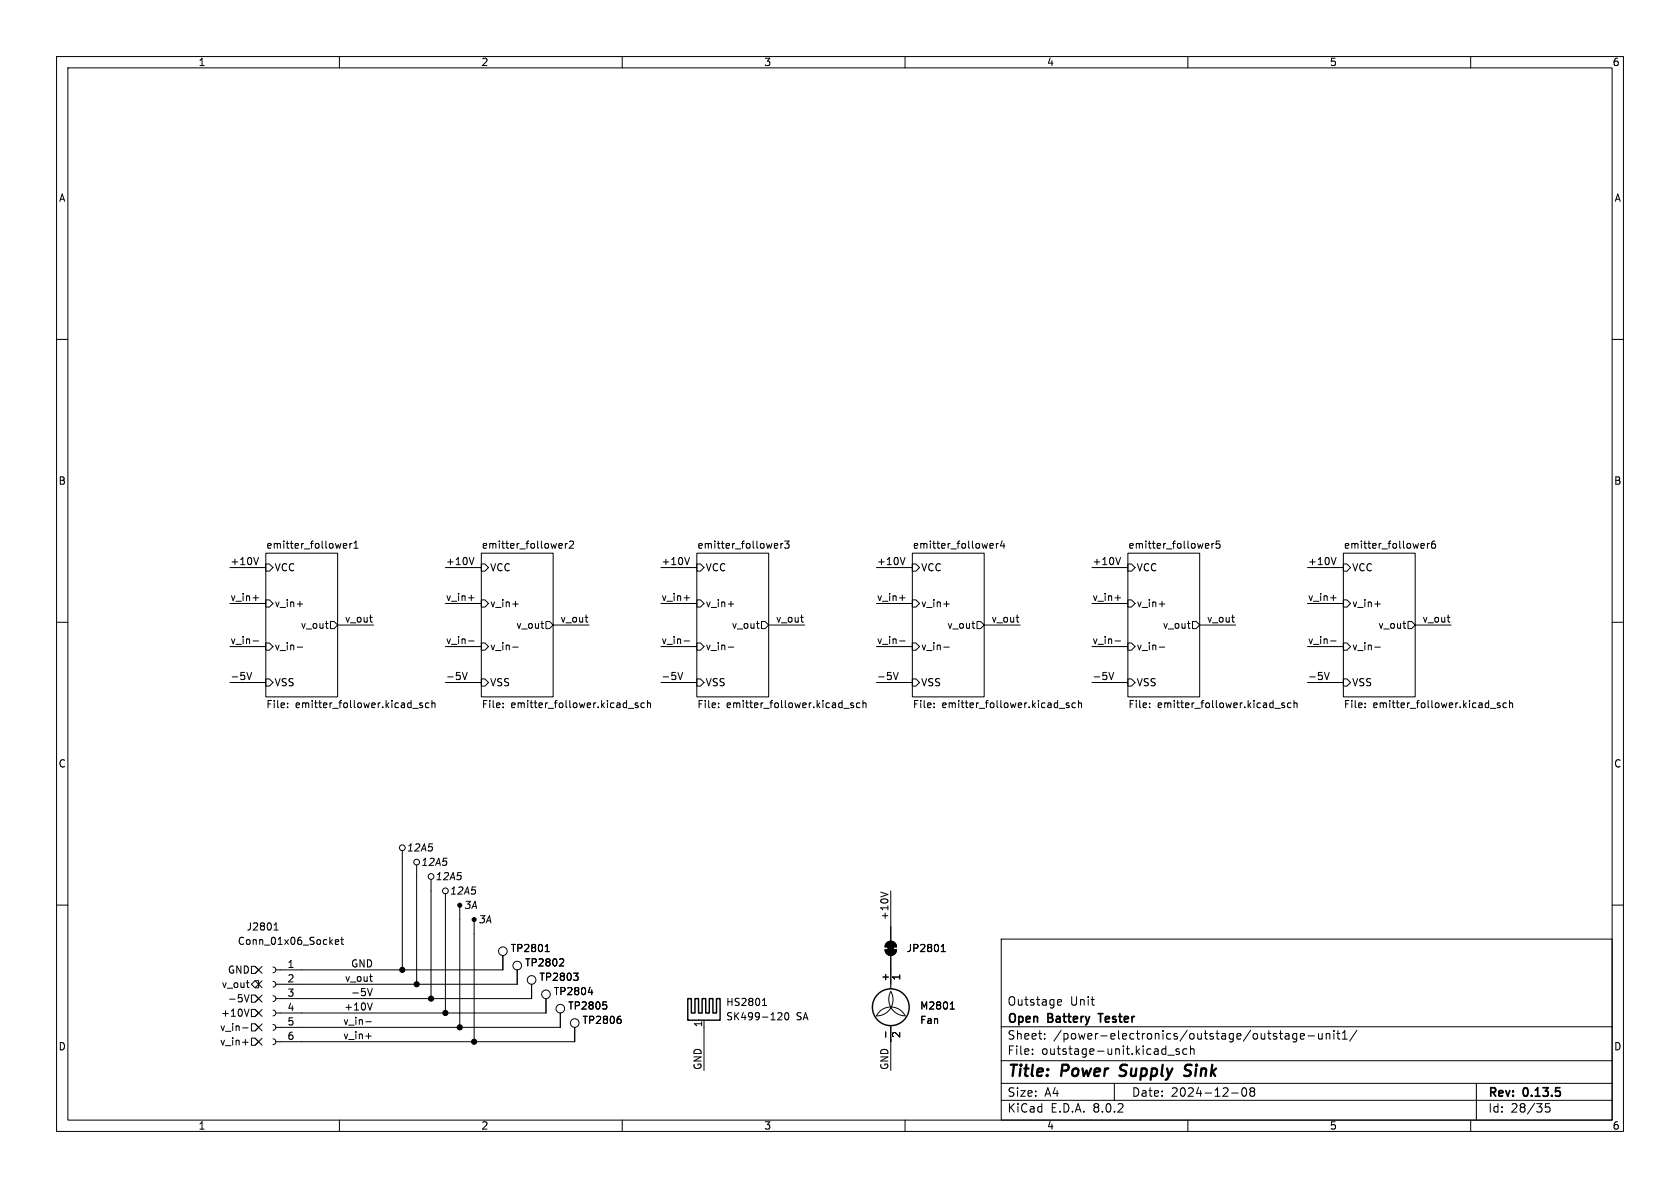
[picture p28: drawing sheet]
<svg xmlns="http://www.w3.org/2000/svg" width="297mm" height="210mm" viewBox="0 0 297 210" stroke-linecap="round" stroke-linejoin="round" font-family="sans-serif">
<defs><g id="words">
<g font-size="2.8">
<text x="178" y="190.9">Title:</text>
<text x="187.7" y="190.9">Power</text>
<text x="198.8" y="190.9">Supply</text>
<text x="211.1" y="190.9">Sink</text>
</g>
<g font-size="2.1">
<text x="178" y="178">Outstage</text>
<text x="189.2" y="178">Unit</text>
<text x="178" y="184">Sheet:</text>
<text x="178" y="181.2">Open</text>
<text x="185.3" y="181.2">Battery</text>
<text x="186.2" y="184">/power-electronics/outstage/outstage-unit1/</text>
<text x="195" y="181.2">Tester</text>
<text x="178" y="186.7">File:</text>
<text x="184.1" y="186.7">outstage-unit.kicad_sch</text>
<text x="178" y="196.9">KiCad</text>
<text x="178" y="194.1">Size:</text>
<text x="184.7" y="194.1">A4</text>
<text x="185.7" y="196.9">E.D.A.</text>
<text x="193.3" y="196.9">8.0.2</text>
<text x="200" y="194.1">Date:</text>
<text x="207" y="194.1">2024-12-08</text>
<text x="263" y="194.3">Rev:</text>
<text x="263" y="196.9">Id:</text>
<text x="267.1" y="196.9">28/35</text>
<text x="269.4" y="194.3">0.13.5</text>
</g>
<g font-size="1.8">
<text x="35" y="11.9">1</text>
<text x="85" y="11.9">2</text>
<text x="135" y="11.9">3</text>
<text x="185" y="11.9">4</text>
<text x="235" y="11.9">5</text>
<text x="285" y="11.9">6</text>
<text x="10.3" y="35.9">A</text>
<text x="285.3" y="35.9">A</text>
<text x="10.3" y="85.9">B</text>
<text x="285.3" y="85.9">B</text>
<text x="40.6" y="100">+10V</text>
<text x="47" y="97.1">emitter_follower1</text>
<text x="48.5" y="101.2">VCC</text>
<text x="78.7" y="100">+10V</text>
<text x="85.1" y="97.1">emitter_follower2</text>
<text x="86.6" y="101.2">VCC</text>
<text x="116.8" y="100">+10V</text>
<text x="123.2" y="97.1">emitter_follower3</text>
<text x="124.7" y="101.2">VCC</text>
<text x="154.9" y="100">+10V</text>
<text x="161.3" y="97.1">emitter_follower4</text>
<text x="162.8" y="101.2">VCC</text>
<text x="193" y="100">+10V</text>
<text x="199.4" y="97.1">emitter_follower5</text>
<text x="200.9" y="101.2">VCC</text>
<text x="231.1" y="100">+10V</text>
<text x="237.5" y="97.1">emitter_follower6</text>
<text x="239" y="101.2">VCC</text>
<text x="40.6" y="106.3">v_in+</text>
<text x="48.5" y="107.5">v_in+</text>
<text x="78.7" y="106.3">v_in+</text>
<text x="86.6" y="107.5">v_in+</text>
<text x="116.8" y="106.3">v_in+</text>
<text x="124.7" y="107.5">v_in+</text>
<text x="154.9" y="106.3">v_in+</text>
<text x="162.8" y="107.5">v_in+</text>
<text x="193" y="106.3">v_in+</text>
<text x="200.9" y="107.5">v_in+</text>
<text x="231.1" y="106.3">v_in+</text>
<text x="239" y="107.5">v_in+</text>
<text x="40.6" y="114">v_in-</text>
<text x="53.1" y="111.4">v_out</text>
<text x="60.9" y="110.1">v_out</text>
<text x="78.7" y="114">v_in-</text>
<text x="91.2" y="111.4">v_out</text>
<text x="99" y="110.1">v_out</text>
<text x="116.8" y="114">v_in-</text>
<text x="129.3" y="111.4">v_out</text>
<text x="137.1" y="110.1">v_out</text>
<text x="154.9" y="114">v_in-</text>
<text x="167.4" y="111.4">v_out</text>
<text x="175.2" y="110.1">v_out</text>
<text x="193" y="114">v_in-</text>
<text x="205.5" y="111.4">v_out</text>
<text x="213.3" y="110.1">v_out</text>
<text x="231.1" y="114">v_in-</text>
<text x="243.6" y="111.4">v_out</text>
<text x="251.4" y="110.1">v_out</text>
<text x="48.5" y="115.2">v_in-</text>
<text x="86.6" y="115.2">v_in-</text>
<text x="124.7" y="115.2">v_in-</text>
<text x="162.8" y="115.2">v_in-</text>
<text x="200.9" y="115.2">v_in-</text>
<text x="239" y="115.2">v_in-</text>
<text x="40.6" y="120.3">-5V</text>
<text x="47" y="125.5">File:</text>
<text x="48.5" y="121.5">VSS</text>
<text x="52.2" y="125.5">emitter_follower.kicad_sch</text>
<text x="78.7" y="120.3">-5V</text>
<text x="85.1" y="125.5">File:</text>
<text x="86.6" y="121.5">VSS</text>
<text x="90.3" y="125.5">emitter_follower.kicad_sch</text>
<text x="116.8" y="120.3">-5V</text>
<text x="123.2" y="125.5">File:</text>
<text x="124.7" y="121.5">VSS</text>
<text x="128.4" y="125.5">emitter_follower.kicad_sch</text>
<text x="154.9" y="120.3">-5V</text>
<text x="161.3" y="125.5">File:</text>
<text x="162.8" y="121.5">VSS</text>
<text x="166.5" y="125.5">emitter_follower.kicad_sch</text>
<text x="193" y="120.3">-5V</text>
<text x="199.4" y="125.5">File:</text>
<text x="200.9" y="121.5">VSS</text>
<text x="204.6" y="125.5">emitter_follower.kicad_sch</text>
<text x="231.1" y="120.3">-5V</text>
<text x="237.5" y="125.5">File:</text>
<text x="239" y="121.5">VSS</text>
<text x="242.7" y="125.5">emitter_follower.kicad_sch</text>
<text x="10.3" y="135.9">C</text>
<text x="285.3" y="135.9">C</text>
<text x="71.8" y="150.7">12A5</text>
<text x="74.4" y="153.3">12A5</text>
<text x="76.9" y="155.8">12A5</text>
<text x="79.4" y="158.3">12A5</text>
<text x="82" y="160.9">3A</text>
<text x="41.9" y="167.2">Conn_01x06_Socket</text>
<text x="43.5" y="164.7">J2801</text>
<text x="84.5" y="163.4">3A</text>
<text x="157.1" y="162.8" transform="rotate(-90 157.1 162.8)">+10V</text>
<text x="40.2" y="172.3">GND</text>
<text x="50.7" y="171.2">1</text>
<text x="50.7" y="173.7">2</text>
<text x="60.9" y="173.6">v_out</text>
<text x="62" y="171.1">GND</text>
<text x="90.2" y="168.5">TP2801</text>
<text x="92.7" y="171">TP2802</text>
<text x="95.3" y="173.6">TP2803</text>
<text x="157.2" y="173.6" transform="rotate(-90 157.2 173.6)">+</text>
<text x="159.5" y="173.4" transform="rotate(-90 159.5 173.4)">1</text>
<text x="160.2" y="168.5">JP2801</text>
<text x="39" y="179.9">+10V</text>
<text x="39.1" y="174.9">v_out</text>
<text x="40.2" y="177.4">-5V</text>
<text x="50.7" y="176.3">3</text>
<text x="50.7" y="178.8">4</text>
<text x="60.8" y="178.7">+10V</text>
<text x="62" y="176.2">-5V</text>
<text x="97.8" y="176.1">TP2804</text>
<text x="100.3" y="178.7">TP2805</text>
<text x="128.3" y="178">HS2801</text>
<text x="162.6" y="178.7">M2801</text>
<text x="10.3" y="185.9">D</text>
<text x="38.8" y="182.5">v_in-</text>
<text x="38.8" y="185">v_in+</text>
<text x="50.7" y="181.4">5</text>
<text x="50.7" y="183.9">6</text>
<text x="60.6" y="181.3">v_in-</text>
<text x="60.6" y="183.8">v_in+</text>
<text x="102.9" y="181.2">TP2806</text>
<text x="124.2" y="181.7" transform="rotate(-90 124.2 181.7)">1</text>
<text x="128.3" y="180.6">SK499-120</text>
<text x="140.8" y="180.6">SA</text>
<text x="159.5" y="183.6" transform="rotate(-90 159.5 183.6)">2</text>
<text x="162.6" y="181.2">Fan</text>
<text x="285.3" y="185.9">D</text>
<text x="124.1" y="189.2" transform="rotate(-90 124.1 189.2)">GND</text>
<text x="157.1" y="189.2" transform="rotate(-90 157.1 189.2)">GND</text>
<text x="35" y="199.9">1</text>
<text x="85" y="199.9">2</text>
<text x="135" y="199.9">3</text>
<text x="185" y="199.9">4</text>
<text x="235" y="199.9">5</text>
<text x="285" y="199.9">6</text>
</g>
</g></defs>
<g fill="none" stroke="#000" stroke-width=".18">
<path d="M10 10h277v190h-277zM12 12h273v186h-273zM60 10v2M110 10v2M160 10v2M210 10v2M260 10v2M10 60h2M285 60h2M45.7 98.5l-.4 1.3M47 97.8h12.7v25.4h-12.7zM47 99.7h.6l.7 .6-.7 .7h-.6z"/>
<path d="M60.7 96.7l.2 .2h.3M60.7 96.2l.2-.1h.2l.2 .1v.2l-.6 .1M61.8 96.1v.8M62.2 96.1l-.4 .2M62.6 96.9h.7M62.6 96l.3-.4v1.3M83.8 98.5l-.4 1.3M85.1 97.8h12.7v25.4h-12.7zM85.1 99.7h.6l.7 .6-.7 .7h-.6zM99 96.1h.3l.1 .3-.6 .1M99.3 96.9h-.3M99.9 96.1v.8"/>
<path d="M100.3 96.1l-.4 .2M100.7 95.8l.5-.2 .2 .4-.8 .9h.8M121.9 98.5l-.4 1.3M123.2 97.8h12.7v25.4h-12.7zM123.2 99.7h.6l.7 .6-.7 .7h-.6zM137.1 96.1h.3l.1 .3-.6 .1M137.4 96.9h-.3M138 96.1v.8M138.4 96.1l-.4 .2M138.7 95.6h.8l-.4 .5 .3 .1v.6l-.1 .1-.6-.1M160 98.5l-.4 1.3M161.3 97.8h12.7v25.4h-12.7z"/>
<path d="M161.3 99.7h.6l.7 .6-.7 .7h-.6zM175.2 96.1h.3l.1 .3-.6 .1M175.5 96.9h-.3M176.1 96.1v.8M176.5 96.1l-.4 .2M177.2 95.6l-.3 .9h.8M177.5 96.1v.8M198.1 98.5l-.4 1.3M199.4 97.8h12.7v25.4h-12.7zM199.4 99.7h.6l.7 .6-.7 .7h-.6zM213.3 96.1h.3l.1 .3-.6 .1M213.6 96.9h-.3"/>
<path d="M214.2 96.1v.8M214.6 96.1l-.4 .2M215.6 95.6h-.6v.6l.2-.1 .4 .1 .1 .2-.1 .4-.1 .1-.5-.1M236.2 98.5l-.4 1.3M237.5 97.8h12.7v25.4h-12.7zM237.5 99.7h.6l.7 .6-.7 .7h-.6zM251.4 96.1h.3l.1 .3-.6 .1M251.7 96.9h-.3M252.3 96.1v.8M252.7 96.1l-.4 .2M253.7 95.6l-.4 .1a.85 .85 0 0 0 0 1.2l.4-.1 .1-.4-.2-.3h-.3l-.2 .3M10 110h2"/>
<path d="M40.6 106.7h6.4M40.6 100.3h6.4M40.6 114.3h6.4M43.6 118.9l.5 1.2 .4-1.2M44.7 113.3h1M44.7 105.7h1M47 106h.6l.7 .7-.7 .6h-.6zM47 113.7h.6l.7 .6-.7 .6h-.6zM52.5 106.8h1M52.5 114.4h1M57.5 110.2h.5M57.9 111.1h.1"/>
<path d="M58.4 109.9h.7l.6 .6-.6 .6h-.7zM59.7 110.5h6.3M65.3 109.1h.5M65.7 110h.1M78.7 106.7h6.4M78.7 100.3h6.4M78.7 114.3h6.4M81.7 118.9l.5 1.2 .4-1.2M82.8 113.3h1M82.8 105.7h1M85.1 106h.6l.7 .7-.7 .6h-.6zM85.1 113.7h.6l.7 .6-.7 .6h-.6z"/>
<path d="M90.6 106.8h1M90.6 114.4h1M95.6 110.2h.5M96 111.1h.1M96.5 109.9h.7l.6 .6-.6 .6h-.7zM97.8 110.5h6.3M103.4 109.1h.5M103.8 110h.1M116.8 106.7h6.4M116.8 100.3h6.4M116.8 114.3h6.4M119.8 118.9l.5 1.2 .4-1.2"/>
<path d="M120.9 113.3h1M120.9 105.7h1M123.2 106h.6l.7 .7-.7 .6h-.6zM123.2 113.7h.6l.7 .6-.7 .6h-.6zM128.7 106.8h1M128.7 114.4h1M133.7 110.2h.5M134.1 111.1h.1M134.6 109.9h.7l.6 .6-.6 .6h-.7zM135.9 110.5h6.3M141.5 109.1h.5M141.9 110h.1"/>
<path d="M154.9 106.7h6.4M154.9 100.3h6.4M154.9 114.3h6.4M157.9 118.9l.5 1.2 .4-1.2M159 113.3h1M159 105.7h1M161.3 106h.6l.7 .7-.7 .6h-.6zM161.3 113.7h.6l.7 .6-.7 .6h-.6zM166.8 106.8h1M166.8 114.4h1M171.8 110.2h.5M172.2 111.1h.1"/>
<path d="M172.7 109.9h.7l.6 .6-.6 .6h-.7zM174 110.5h6.3M179.6 109.1h.5M180 110h.1M193 106.7h6.4M193 100.3h6.4M193 114.3h6.4M196 118.9l.5 1.2 .4-1.2M197.1 113.3h1M197.1 105.7h1M199.4 106h.6l.7 .7-.7 .6h-.6zM199.4 113.7h.6l.7 .6-.7 .6h-.6z"/>
<path d="M204.9 106.8h1M204.9 114.4h1M209.9 110.2h.5M210.3 111.1h.1M210.8 109.9h.7l.6 .6-.6 .6h-.7zM212.1 110.5h6.3M217.7 109.1h.5M218.1 110h.1M231.1 106.7h6.4M231.1 100.3h6.4M231.1 114.3h6.4M234.1 118.9l.5 1.2 .4-1.2"/>
<path d="M235.2 113.3h1M235.2 105.7h1M237.5 106h.6l.7 .7-.7 .6h-.6zM237.5 113.7h.6l.7 .6-.7 .6h-.6zM243 106.8h1M243 114.4h1M248 110.2h.5M248.4 111.1h.1M248.9 109.9h.7l.6 .6-.6 .6h-.7zM250.2 110.5h6.3M255.8 109.1h.5M256.2 110h.1"/>
<path d="M285 110h2M40.6 120.7h6.4M47 120h.6l.7 .7-.7 .6h-.6zM50.8 125v.1M50.8 124.3v.1M73 125.2h.9M74.7 124.3h-.3l-.2 .1v.2l.5 .1v.3h-.5M75.8 124.3h-.3l-.3 .2 .1 .5h.5M76.4 124.4l.1-.1h.3l.1 .8M76.4 123.8v1.3M78.7 120.7h6.4M85.1 120h.6l.7 .7-.7 .6h-.6z"/>
<path d="M88.9 125v.1M88.9 124.3v.1M111.1 125.2h.9M112.8 124.3h-.3l-.2 .1v.2l.5 .1v.3h-.5M113.9 124.3h-.3l-.3 .2 .1 .5h.5M114.5 124.4l.1-.1h.3l.1 .8M114.5 123.8v1.3M116.8 120.7h6.4M123.2 120h.6l.7 .7-.7 .6h-.6zM127 125v.1M127 124.3v.1M149.2 125.2h.9"/>
<path d="M150.9 124.3h-.3l-.2 .1v.2l.5 .1v.3h-.5M152 124.3h-.3l-.3 .2 .1 .5h.5M152.6 124.4l.1-.1h.3l.1 .8M152.6 123.8v1.3M154.9 120.7h6.4M161.3 120h.6l.7 .7-.7 .6h-.6zM165.1 125v.1M165.1 124.3v.1M187.3 125.2h.9M189 124.3h-.3l-.2 .1v.2l.5 .1v.3h-.5M190.1 124.3h-.3l-.3 .2 .1 .5h.5M190.7 124.4l.1-.1h.3l.1 .8"/>
<path d="M190.7 123.8v1.3M193 120.7h6.4M199.4 120h.6l.7 .7-.7 .6h-.6zM203.2 125v.1M203.2 124.3v.1M225.4 125.2h.9M227.1 124.3h-.3l-.2 .1v.2l.5 .1v.3h-.5M228.2 124.3h-.3l-.3 .2 .1 .5h.5M228.8 124.4l.1-.1h.3l.1 .8M228.8 123.8v1.3M231.1 120.7h6.4M237.5 120h.6l.7 .7-.7 .6h-.6z"/>
<path d="M241.3 125v.1M241.3 124.3v.1M263.5 125.2h.9M265.2 124.3h-.3l-.2 .1v.2l.5 .1v.3h-.5M266.3 124.3h-.3l-.3 .2 .1 .5h.5M266.9 124.4l.1-.1h.3l.1 .8M266.9 123.8v1.3M10 160h2M71.1 150.4v21.1M73.7 152.9v21.1M76.2 155.4v21.1M78.7 158v21.1"/>
<path d="M155.7 157.7l1.3 .4M157.5 157.5v8.9M285 160h2M43.2 175.8l.4 1.3 .4-1.3M43.6 173.7h.4M43.9 174.6h.1M44 178.4l-.4 1.2M44.4 178.4h.7l.6 .7-.6 .6h-.7zM44.4 170.8h.7l.6 .7-.6 .6h-.7zM44.4 174l.7-.6h.6v1.2h-.6zM44.4 175.9h.7l.6 .6-.6 .7h-.7zM45.1 178.5l1.2 1.2"/>
<path d="M45.1 173.4l1.2 1.2M45.1 170.8l1.2 1.3M45.1 175.9l1.2 1.2M46.3 178.5l-1.2 1.2M46.3 173.4l-1.2 1.2M46.3 170.8l-1.2 1.3M46.3 175.9l-1.2 1.2M48.3 178.6l.3 .1 .2 .4-.2 .3-.3 .2M48.3 176l.3 .2 .2 .3-.2 .4-.3 .1M48.3 173.5l.3 .1 .2 .4-.2 .3-.3 .2M48.3 170.9l.3 .2 .2 .4-.2 .3-.3 .2M48.5 164.4h.7"/>
<path d="M48.6 163.4l.2-.3v1.3M59.3 166.5l.6-.1-.1-.2-.3-.1-.2 .2v.6h.5M60.2 166.1h.5M60.4 165.7v1.1l.3 .1M65 174.7l.4 1.3 .4-1.3M65.3 172.6h.5M65.7 173.5h.1M65.8 177.3l-.4 1.3M81.3 160.4v21.2M83.8 162.9v21.3M88.9 168.9v2.6h-40.1M91.4 171.5v2.5h-42.6"/>
<path d="M94 174v2.5h-45.2M96.4 168.2h.7M96.5 176.5v2.6h-47.7M96.6 167.1l.2-.2v1.3M99.1 179.1v2.5h-50.3M99.4 169.5l.3 .2-.1 .3-.7 .8h.8M101.4 172h.8l-.4 .5M102 172.5l.2 .3v.3l-.2 .2M104 175.4h.8M104.6 175v.8M106.6 177.1h.6M107 177.6l.3 .2v.3l-.3 .3"/>
<path d="M109.5 179.6h.2M134.8 177.7h.7M134.9 176.8l.3-.3v1.2M137.6 179.1l.4-.1 .2 .4-.7 .9h.7M138.8 179.1l.2-.1a.68 .68 0 0 1 .5 .6 .68 .68 0 0 1-.5 .7l-.2-.1-.1-.4zM156.5 167.9h2a1.02 1.02 0 0 1-1 1 1.02 1.02 0 0 1-1-1zM156.8 166.7a1.02 1.02 0 0 1 1.1-.2 1.02 1.02 0 0 1 .6 .9h-2zM157.5 168.9v5.9M157.5 175.3a2.87 2.87 0 0 1-2.6 4.3 2.84 2.84 0 0 1 2.6-1.6 2.84 2.84 0 0 1 2.5 1.6 2.92 2.92 0 0 1-2.5-4.3zM166.4 168.2h.7M166.4 167.3l.4-.4v1.3M168 178.4h.7"/>
<path d="M168.2 177.3l.2-.2v1.3M177 166h108v32h-108zM187 177.6h.6M187 176.8l.5-.1 .2 .4-.7 .1M42.9 181.7h1M42.9 184.2h1M44.4 181h.7l.6 .6-.6 .6h-.7zM44.4 183.5h.7l.6 .7-.6 .6h-.7zM45.1 183.5l1.2 1.3M45.1 181l1.2 1.2M46.3 183.5l-1.2 1.3M46.3 181l-1.2 1.2"/>
<path d="M48.3 183.6l.3 .2 .2 .4-.2 .3-.3 .2M48.3 181.1l.3 .2 .2 .3-.2 .4-.3 .1M60 198v2M64.7 180.6h.9M64.7 183.2h.9M101.6 181.6v2.6h-52.8M109.6 180.1l.2 .3v.3l-.2 .2M110 198v2M124.5 180.3v8.9M156.6 182.4v1M157.5 181.3v7.9M160 198v2"/>
<path d="M177 194.5h108M177 191.5h108M177 187.5h108M177 181.5h108M182.5 186.3v.1M182.5 185.5v.1M184.7 183.6v.1M184.7 182.8v.1M197 191.5v3M206.5 186.5h1.1M208.5 185.5l-.4-.1-.2 .2 .1 .2 .5 .2v.3h-.6M209.8 185.5l-.4-.1-.3 .3v.4l.1 .2h.6"/>
<path d="M210 198v2M210.5 185.5l.2-.1 .3 .1 .1 .9M210.5 184.9v1.5M217.7 193.2h1.2M219.7 192.4l.2-.1a.81 .81 0 0 1 .6 .6 .81 .81 0 0 1-.3 .8l-.2 .1a.81 .81 0 0 1-.3-1.4zM221.2 192.9l-.2-.2 .2-.4 .5 .1 .1 .2-.3 .3M221.2 192.9l-.2 .3v.3l.2 .3 .5-.1 .1-.2-.1-.4-.2-.2M221.2 192.9h.3M227.2 182.8h.6l.1 .9M227.9 183.1h-.5a.29 .29 0 0 0-.2 .3 .29 .29 0 0 0 .2 .3l.5-.1M229.2 182.8l-.4-.1-.3 .3v.4l.2 .2h.5M229.2 182.7v1.2l-.2 .3-.4-.1"/>
<path d="M229.9 183.2l.7-.1-.1-.3-.4-.1-.2 .2 .1 .7h.5M231.2 183.1h1.2M233.1 182.7l.1 .9 .3 .1 .2-.1M233.7 182.7v1M234.5 182.8l.2-.1 .3 .1 .1 .9M234.5 182.7v1M235.8 182.2v.1M235.8 182.7v1M236.3 182.7h.6M236.5 182.2v1.3l.4 .2M237.3 183.7h.9M237.3 182.6l.4-.4v1.5"/>
<path d="M239.9 182.1l-1.3 2M260 198v2M261 191.5v6.5M274 195.1h-.8v.7l.2-.1h.5l.1 .3v.5l-.3 .1-.5-.1"/>
<circle cx="71.1" cy="149.9" r=".51"/>
<circle cx="73.7" cy="152.4" r=".51"/>
<circle cx="76.2" cy="154.9" r=".51"/>
<circle cx="78.7" cy="157.5" r=".51"/>
<circle cx="88.9" cy="168.1" r=".76"/>
<circle cx="91.4" cy="170.7" r=".76"/>
<circle cx="94" cy="173.2" r=".76"/>
<circle cx="96.5" cy="175.8" r=".76"/>
<circle cx="99.1" cy="178.3" r=".76"/>
<circle cx="101.6" cy="180.8" r=".76"/>
</g>
<path d="M197.9 190.1l.3 .1M198.2 188.4l-.1 .4v.2M210.4 190a.85 .85 0 0 1-1.1 .1M210.4 188.2l-.7 .1a.46 .46 0 0 0-.2 .5 .46 .46 0 0 0 .3 .4l.6 .2" fill="none" stroke="#000" stroke-width=".4"/>
<path d="M194.1 179.2h.9" fill="none" stroke="#000" stroke-width=".3"/>
<g fill="#000" stroke="#000" stroke-width=".18">
<path d="M156.5 167.9h2a1.02 1.02 0 0 1-1 1 1.02 1.02 0 0 1-1-1zM157 167.1h1v1h-1zM156.8 166.7a1.02 1.02 0 0 1 1.1-.2 1.02 1.02 0 0 1 .6 .9h-2z"/>
<circle cx="71.1" cy="171.5" r=".46"/>
<circle cx="73.7" cy="174" r=".46"/>
<circle cx="76.2" cy="176.5" r=".46"/>
<circle cx="78.7" cy="179.1" r=".46"/>
<circle cx="81.3" cy="160" r=".36"/>
<circle cx="83.8" cy="162.6" r=".36"/>
<circle cx="81.3" cy="181.6" r=".46"/>
<circle cx="83.8" cy="184.2" r=".46"/>
</g>
<g fill="none" stroke="#000" stroke-width=".25">
<path d="M121.6 176.5h.6v2.6h.7v-2.6h.6v2.6h.6v-2.6h.7v2.6h.6v-2.6h.6v2.6h.7v-2.6h.6v3.8h-5.7z"/>
<circle cx="157.5" cy="178.1" r="3.3"/>
</g>
<use href="#words"/>
</svg>
